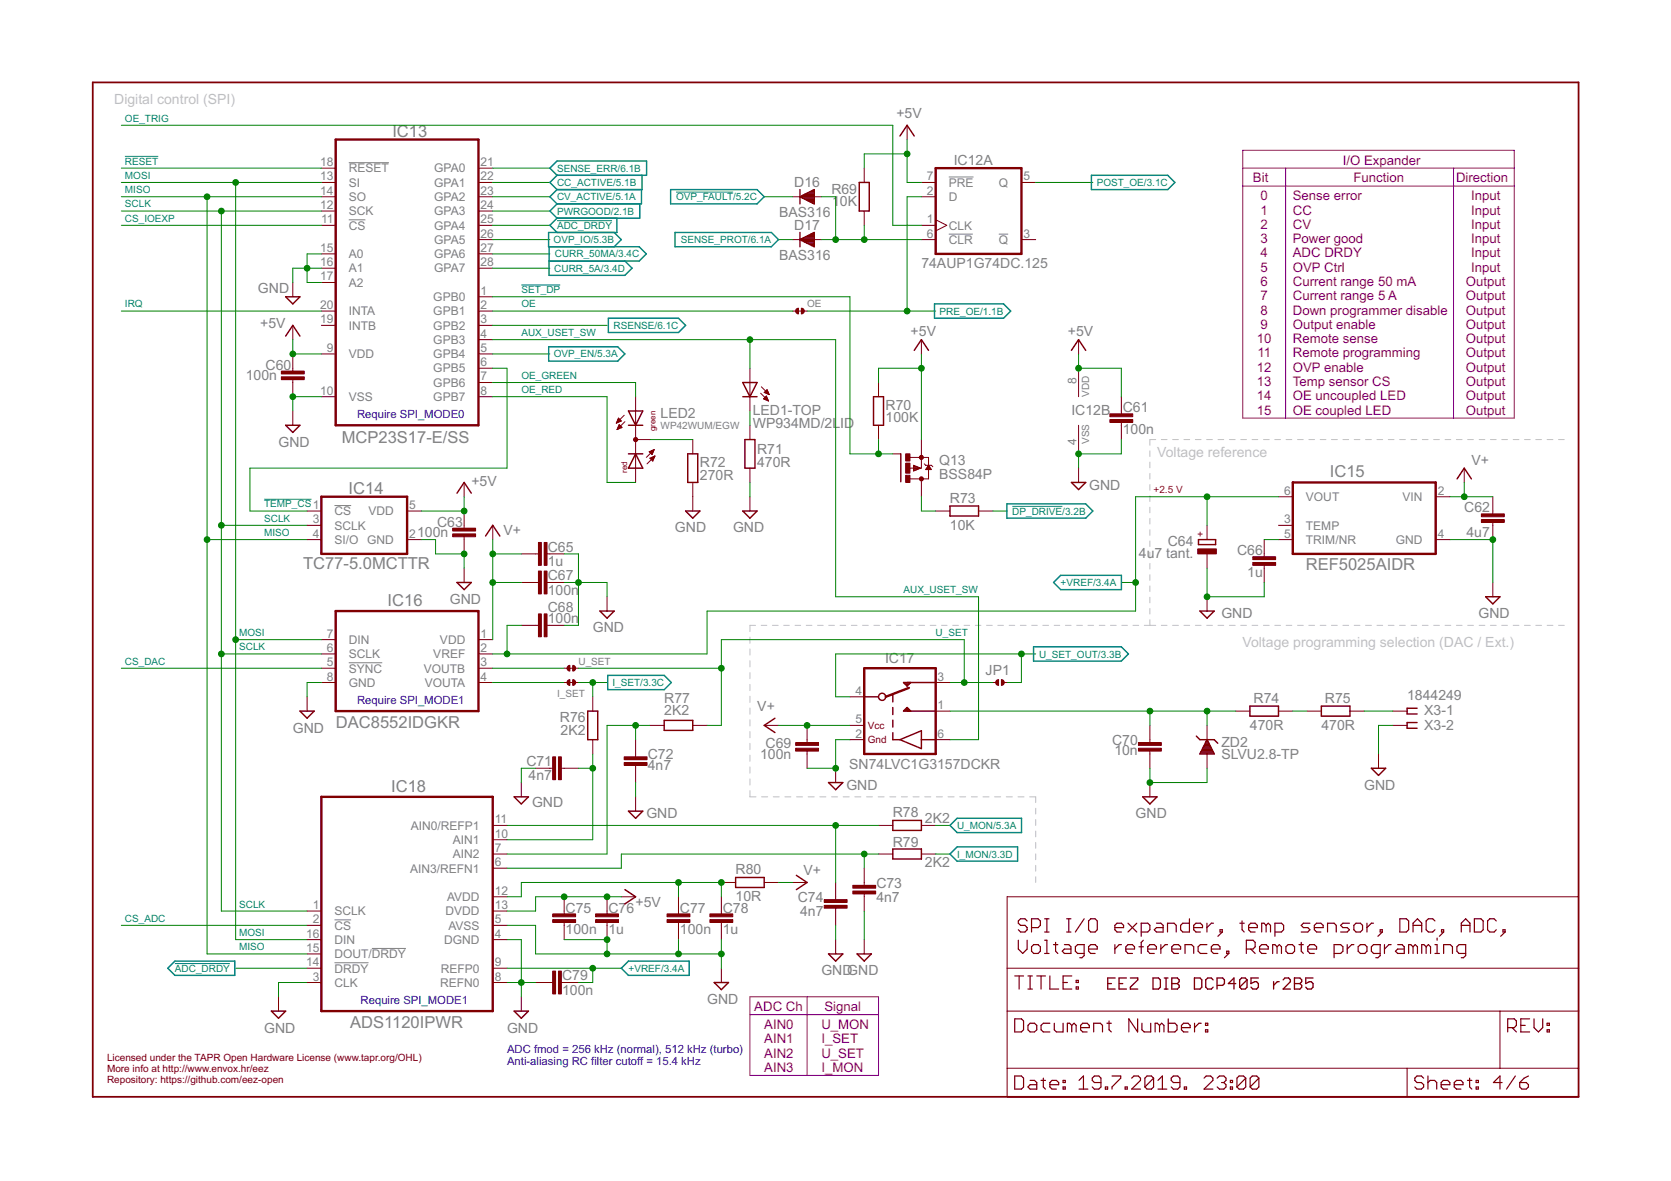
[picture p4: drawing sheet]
<svg xmlns="http://www.w3.org/2000/svg" width="297mm" height="210mm" viewBox="0 0 297 210" stroke-linecap="round" stroke-linejoin="round" font-family="sans-serif">
<defs><g id="words">
<g font-size="2.9" fill="#808080">
<text x="69.7" y="24.4">IC13</text>
<text x="60.8" y="78.7">MCP23S17-E/SS</text>
<text x="62" y="87.8">IC14</text>
<text x="236.4" y="84.8">IC15</text>
<text x="53.9" y="101.2">TC77-5.0MCTTR</text>
<text x="232.1" y="101.2">REF5025AIDR</text>
<text x="68.9" y="107.7">IC16</text>
<text x="59.7" y="129.3">DAC8552IDGKR</text>
<text x="69.5" y="140.8">IC18</text>
<text x="62.3" y="182.7">ADS1120IPWR</text>
</g>
<g font-size="2.5" fill="#c0c0c0">
<text x="20.3" y="18.5">Digital control (SPI)</text>
<text x="205.7" y="81.2">Voltage reference</text>
<text x="220.9" y="115">Voltage programming selection (DAC / Ext.)</text>
</g>
<g font-size="2.5" fill="#808080">
<text x="159.3" y="21">+5V</text>
<text x="169.5" y="29.3">IC12A</text>
<text x="141.2" y="33.2">D16</text>
<text x="147.8" y="34.4">R69</text>
<text x="138.5" y="38.5">BAS316</text>
<text x="141.2" y="40.8">D17</text>
<text x="147.9" y="36.6">1</text>
<text x="149.3" y="36.6">0K</text>
<text x="138.5" y="46.2">BAS316</text>
<text x="163.8" y="47.7">74AUP1G74DC.125</text>
<text x="45.9" y="52.1">GND</text>
<text x="46.3" y="58.3">+5V</text>
<text x="161.9" y="59.7">+5V</text>
<text x="189.8" y="59.7">+5V</text>
<text x="47.2" y="65.7">C60</text>
<text x="43.7" y="67.6">100n</text>
<text x="117.4" y="74.3">LED2</text>
<text x="133.8" y="76.1">WP934MD/2LID</text>
<text x="133.8" y="73.8">LED1-TOP</text>
<text x="157.4" y="75.1">100K</text>
<text x="157.4" y="72.8">R70</text>
<text x="190.4" y="73.7">IC12B</text>
<text x="199.6" y="77.1">100n</text>
<text x="199.6" y="73.3">C61</text>
<text x="49.5" y="79.4">GND</text>
<text x="124.4" y="83">R72</text>
<text x="134.6" y="83">470R</text>
<text x="134.6" y="80.8">R71</text>
<text x="167" y="82.6">Q13</text>
<text x="261.6" y="82.6">V+</text>
<text x="83.8" y="86.4">+5V</text>
<text x="124.4" y="85.2">270R</text>
<text x="167" y="85.1">BSS84P</text>
<text x="168.9" y="89.3">R73</text>
<text x="193.6" y="87">GND</text>
<text x="74.2" y="95.5">100n</text>
<text x="77.7" y="93.6">C63</text>
<text x="89.5" y="95.1">V+</text>
<text x="120" y="94.6">GND</text>
<text x="130.3" y="94.6">GND</text>
<text x="168.9" y="94.1">10K</text>
<text x="260.3" y="91">C62</text>
<text x="260.7" y="95.4">4u7</text>
<text x="97.4" y="100.6">1u</text>
<text x="97.4" y="98.1">C65</text>
<text x="202.4" y="99.2">4u7 tant.</text>
<text x="207.6" y="97.1">C64</text>
<text x="219.9" y="98.7">C66</text>
<text x="80" y="107.3">GND</text>
<text x="97.4" y="105.7">100n</text>
<text x="97.4" y="103.1">C67</text>
<text x="221.7" y="102.5">1u</text>
<text x="97.4" y="110.8">100n</text>
<text x="97.4" y="108.9">C68</text>
<text x="105.4" y="112.4">GND</text>
<text x="217.1" y="109.9">GND</text>
<text x="262.8" y="109.9">GND</text>
<text x="157.3" y="117.8">IC17</text>
<text x="118.1" y="124.9">R77</text>
<text x="175.2" y="120">JP1</text>
<text x="222.8" y="124.9">R74</text>
<text x="235.5" y="124.9">R75</text>
<text x="250.1" y="124.5">1844249</text>
<text x="52" y="130.2">GND</text>
<text x="99.5" y="128.4">R76</text>
<text x="99.7" y="130.6">2K2</text>
<text x="118.1" y="127.1">2K2</text>
<text x="134.6" y="126.4">V+</text>
<text x="222.2" y="129.7">470R</text>
<text x="234.9" y="129.7">470R</text>
<text x="253.2" y="127.1">X3-1</text>
<text x="253.2" y="129.7">X3-2</text>
<text x="93.6" y="136.2">C71</text>
<text x="115.2" y="136.8">4n7</text>
<text x="115.2" y="134.9">C72</text>
<text x="135.1" y="134.9">100n</text>
<text x="136.1" y="133">C69</text>
<text x="151" y="136.6">SN74LVC1G3157DCKR</text>
<text x="197.7" y="132.3">C70</text>
<text x="198.1" y="134.3">10n</text>
<text x="217.1" y="134.9">SLVU2.8-TP</text>
<text x="217.1" y="132.7">ZD2</text>
<text x="94" y="138.7">4n7</text>
<text x="94.6" y="143.4">GND</text>
<text x="150.5" y="140.3">GND</text>
<text x="242.5" y="140.3">GND</text>
<text x="114.9" y="145.4">GND</text>
<text x="158.7" y="145.2">R78</text>
<text x="164.4" y="146.2">2K2</text>
<text x="201.9" y="145.4">GND</text>
<text x="130.8" y="155.4">R80</text>
<text x="142.8" y="155.6">V+</text>
<text x="158.7" y="150.6">R79</text>
<text x="164.4" y="154.1">2K2</text>
<text x="113" y="161.2">+5V</text>
<text x="130.8" y="160.2">10R</text>
<text x="141.8" y="160.3">C74</text>
<text x="155.8" y="160.3">4n7</text>
<text x="155.8" y="157.7">C73</text>
<text x="100.5" y="166">100n</text>
<text x="100.5" y="162.2">C75</text>
<text x="108.2" y="166">1u</text>
<text x="108.2" y="162.2">C76</text>
<text x="120.9" y="166">100n</text>
<text x="120.9" y="162.2">C77</text>
<text x="128.5" y="166">1u</text>
<text x="128.5" y="162.2">C78</text>
<text x="142.2" y="162.8">4n7</text>
<text x="146" y="173.4">GNDGND</text>
<text x="99.9" y="176.8">100n</text>
<text x="99.9" y="174.2">C79</text>
<text x="125.7" y="178.4">GND</text>
<text x="47" y="183.5">GND</text>
<text x="90.1" y="183.5">GND</text>
</g>
<g font-size="2.3" fill="#800080">
<text x="238.7" y="29.3">I/O Expander</text>
<text x="222.7" y="32.4">Bit</text>
<text x="224.1" y="35.6">0</text>
<text x="229.8" y="35.6">Sense error</text>
<text x="240.6" y="32.4">Function</text>
<text x="258.8" y="32.4">Direction</text>
<text x="261.5" y="35.6">Input</text>
<text x="224.1" y="38.1">1</text>
<text x="224.1" y="40.7">2</text>
<text x="229.8" y="38.1">CC</text>
<text x="229.8" y="40.7">CV</text>
<text x="261.5" y="38.1">Input</text>
<text x="261.5" y="40.7">Input</text>
<text x="224.1" y="43.2">3</text>
<text x="224.1" y="45.8">4</text>
<text x="229.8" y="43.2">Power good</text>
<text x="229.8" y="45.8">ADC DRDY</text>
<text x="261.5" y="43.2">Input</text>
<text x="261.5" y="45.8">Input</text>
<text x="224.1" y="48.3">5</text>
<text x="224.1" y="50.8">6</text>
<text x="224.1" y="53.4">7</text>
<text x="229.8" y="53.4">Current range 5 A</text>
<text x="229.8" y="50.8">Current range 50 mA</text>
<text x="229.8" y="48.3">OVP Ctrl</text>
<text x="260.6" y="50.8">Output</text>
<text x="260.6" y="53.4">Output</text>
<text x="261.5" y="48.3">Input</text>
<text x="224.1" y="58.5">9</text>
<text x="224.1" y="55.9">8</text>
<text x="229.8" y="55.9">Down programmer disable</text>
<text x="229.8" y="58.5">Output enable</text>
<text x="260.6" y="55.9">Output</text>
<text x="260.6" y="58.5">Output</text>
<text x="223.4" y="61">10</text>
<text x="223.5" y="63.5">11</text>
<text x="229.8" y="61">Remote sense</text>
<text x="229.8" y="63.5">Remote programming</text>
<text x="260.6" y="61">Output</text>
<text x="260.6" y="63.5">Output</text>
<text x="223.4" y="66.1">12</text>
<text x="223.4" y="68.6">13</text>
<text x="223.4" y="71.2">14</text>
<text x="229.8" y="68.6">Temp sensor CS</text>
<text x="229.8" y="71.2">OE uncoupled LED</text>
<text x="229.8" y="66.1">OVP enable</text>
<text x="260.6" y="71.2">Output</text>
<text x="260.6" y="66.1">Output</text>
<text x="260.6" y="68.6">Output</text>
<text x="223.4" y="73.7">15</text>
<text x="229.8" y="73.7">OE coupled LED</text>
<text x="260.6" y="73.7">Output</text>
<text x="134.1" y="179.7">ADC Ch</text>
<text x="146.6" y="179.7">Signal</text>
<text x="135.8" y="182.9">AIN0</text>
<text x="135.8" y="185.4">AIN1</text>
<text x="146" y="182.9">U_MON</text>
<text x="146" y="185.4">I_SET</text>
<text x="135.8" y="188">AIN2</text>
<text x="135.8" y="190.5">AIN3</text>
<text x="146" y="188">U_SET</text>
<text x="146" y="190.5">I_MON</text>
</g>
<g font-size="2.1" fill="#808080">
<text x="56.9" y="29.5">18</text>
<text x="85.4" y="29.5">21</text>
<text x="56.9" y="32.1">13</text>
<text x="56.9" y="34.6">14</text>
<text x="62" y="30.6">RESET</text>
<text x="62" y="33.2">SI</text>
<text x="62" y="35.7">SO</text>
<text x="77.2" y="30.6">GPA0</text>
<text x="77.2" y="33.2">GPA1</text>
<text x="77.2" y="35.7">GPA2</text>
<text x="85.4" y="32.1">22</text>
<text x="85.4" y="34.6">23</text>
<text x="164.8" y="34.6">2</text>
<text x="164.8" y="32.1">7</text>
<text x="168.7" y="35.7">D</text>
<text x="168.7" y="33.2">PRE</text>
<text x="177.6" y="33.2">Q</text>
<text x="181.9" y="32.1">5</text>
<text x="56.9" y="37.1">12</text>
<text x="57.1" y="39.7">11</text>
<text x="62" y="38.3">SCK</text>
<text x="62" y="40.8">CS</text>
<text x="77.2" y="38.3">GPA3</text>
<text x="77.2" y="40.8">GPA4</text>
<text x="85.4" y="37.1">24</text>
<text x="85.4" y="39.7">25</text>
<text x="164.8" y="39.7">1</text>
<text x="168.7" y="40.8">CLK</text>
<text x="56.9" y="44.8">15</text>
<text x="56.9" y="47.3">16</text>
<text x="62" y="45.9">A0</text>
<text x="77.2" y="43.3">GPA5</text>
<text x="77.2" y="45.9">GPA6</text>
<text x="85.4" y="42.2">26</text>
<text x="85.4" y="44.8">27</text>
<text x="85.4" y="47.3">28</text>
<text x="164.8" y="42.2">6</text>
<text x="168.7" y="43.3">CLR</text>
<text x="177.6" y="43.3">Q</text>
<text x="181.9" y="42.2">3</text>
<text x="56.9" y="49.8">17</text>
<text x="62" y="48.4">A1</text>
<text x="62" y="51">A2</text>
<text x="77" y="53.5">GPB0</text>
<text x="77.2" y="48.4">GPA7</text>
<text x="85.4" y="52.4">1</text>
<text x="56.9" y="54.9">20</text>
<text x="56.9" y="57.5">19</text>
<text x="62" y="56">INTA</text>
<text x="62" y="58.6">INTB</text>
<text x="77" y="56">GPB1</text>
<text x="77" y="58.6">GPB2</text>
<text x="85.4" y="54.9">2</text>
<text x="85.4" y="57.5">3</text>
<text x="58.1" y="62.5">9</text>
<text x="62" y="63.7">VDD</text>
<text x="77" y="61.1">GPB3</text>
<text x="77" y="63.7">GPB4</text>
<text x="85.4" y="60">4</text>
<text x="85.4" y="62.5">5</text>
<text x="85.4" y="65.1">6</text>
<text x="56.9" y="70.2">10</text>
<text x="62" y="71.3">VSS</text>
<text x="77" y="66.2">GPB5</text>
<text x="77" y="68.7">GPB6</text>
<text x="77" y="71.3">GPB7</text>
<text x="85.4" y="67.6">7</text>
<text x="85.4" y="70.2">8</text>
<text x="191.4" y="68.2" transform="rotate(-90 191.4 68.2)">8</text>
<text x="191.4" y="79.1" transform="rotate(-90 191.4 79.1)">4</text>
<text x="228.3" y="87.9">6</text>
<text x="232.1" y="89.1">VOUT</text>
<text x="249.3" y="89.1">VIN</text>
<text x="255.6" y="87.9">2</text>
<text x="55.6" y="90.5">1</text>
<text x="55.6" y="95.6">4</text>
<text x="55.6" y="93">3</text>
<text x="59.5" y="91.6">CS</text>
<text x="59.5" y="94.1">SCLK</text>
<text x="65.5" y="91.6">VDD</text>
<text x="72.7" y="90.5">5</text>
<text x="72.7" y="95.6">2</text>
<text x="228.3" y="93">3</text>
<text x="228.3" y="95.6">5</text>
<text x="232.1" y="94.1">TEMP</text>
<text x="255.6" y="95.6">4</text>
<text x="59.5" y="96.7">SI/O</text>
<text x="65.3" y="96.7">GND</text>
<text x="232.1" y="96.7">TRIM/NR</text>
<text x="248.1" y="96.7">GND</text>
<text x="58.1" y="113.3">7</text>
<text x="85.4" y="113.3">1</text>
<text x="58.1" y="118.4">5</text>
<text x="58.1" y="115.9">6</text>
<text x="62" y="119.5">SYNC</text>
<text x="62" y="117">SCLK</text>
<text x="62" y="114.4">DIN</text>
<text x="75.4" y="119.5">VOUTB</text>
<text x="77" y="117">VREF</text>
<text x="78.2" y="114.4">VDD</text>
<text x="85.4" y="115.9">2</text>
<text x="85.4" y="118.4">3</text>
<text x="58.1" y="120.9">8</text>
<text x="62" y="122.1">GND</text>
<text x="75.5" y="122.1">VOUTA</text>
<text x="85.4" y="120.9">4</text>
<text x="152.1" y="123.5">4</text>
<text x="166.7" y="120.9">3</text>
<text x="152.1" y="128.6">5</text>
<text x="152.1" y="131.1">2</text>
<text x="166.7" y="131.1">6</text>
<text x="166.7" y="126">1</text>
<text x="73" y="147.5">AIN0/REFP1</text>
<text x="80.5" y="150">AIN1</text>
<text x="88" y="148.9">10</text>
<text x="88" y="146.3">11</text>
<text x="72.9" y="155.1">AIN3/REFN1</text>
<text x="80.5" y="152.5">AIN2</text>
<text x="88" y="151.4">7</text>
<text x="88" y="154">6</text>
<text x="55.6" y="161.6">1</text>
<text x="79.5" y="160.2">AVDD</text>
<text x="88" y="159">12</text>
<text x="88" y="161.6">13</text>
<text x="54.4" y="166.7">16</text>
<text x="55.6" y="164.1">2</text>
<text x="59.5" y="167.8">DIN</text>
<text x="59.5" y="162.7">SCLK</text>
<text x="59.5" y="165.2">CS</text>
<text x="79" y="167.8">DGND</text>
<text x="79.2" y="162.7">DVDD</text>
<text x="79.7" y="165.2">AVSS</text>
<text x="88" y="166.7">4</text>
<text x="88" y="164.1">5</text>
<text x="54.4" y="169.2">15</text>
<text x="54.4" y="171.7">14</text>
<text x="59.5" y="170.3">DOUT/DRDY</text>
<text x="59.5" y="172.9">DRDY</text>
<text x="78.4" y="172.9">REFP0</text>
<text x="88" y="171.7">9</text>
<text x="55.6" y="174.3">3</text>
<text x="59.5" y="175.4">CLK</text>
<text x="78.3" y="175.4">REFN0</text>
<text x="88" y="174.3">8</text>
</g>
<g font-size="2" fill="#00f">
<text x="63.5" y="74.3">Require SPI_MODE0</text>
<text x="63.5" y="125.1">Require SPI_MODE1</text>
<text x="64.1" y="178.4">Require SPI_MODE1</text>
<text x="90.1" y="187.1">ADC fmod = 256 kHz (normal), 512 kHz (turbo)</text>
<text x="90.1" y="189.2">Anti-aliasing RC filter cutoff = 15.4 kHz</text>
</g>
<g font-size="1.8" fill="#008080">
<text x="22.2" y="21.6">OE_TRIG</text>
<text x="22.2" y="29.3">RESET</text>
<text x="22.2" y="31.8">MOSI</text>
<text x="22.2" y="34.3">MISO</text>
<text x="99" y="35.6">CV_ACTIVE/5.1A</text>
<text x="99" y="33.1">CC_ACTIVE/5.1B</text>
<text x="99" y="30.5">SENSE_ERR/6.1B</text>
<text x="120.2" y="35.6">OVP_FAULT/5.2C</text>
<text x="195" y="33.1">POST_OE/3.1C</text>
<text x="22.2" y="36.9">SCLK</text>
<text x="22.2" y="39.4">CS_IOEXP</text>
<text x="99" y="38.1">PWRGOOD/2.1B</text>
<text x="99" y="40.7">ADC_DRDY</text>
<text x="98.4" y="43.2">OVP_IO/5.3B</text>
<text x="98.6" y="45.8">CURR_50MA/3.4C</text>
<text x="121" y="43.2">SENSE_PROT/6.1A</text>
<text x="92.7" y="52.1">SET_DP</text>
<text x="98.5" y="48.3">CURR_5A/3.4D</text>
<text x="22.2" y="54.6">IRQ</text>
<text x="92.7" y="59.7">AUX_USET_SW</text>
<text x="92.7" y="54.6">OE</text>
<text x="109.1" y="58.5">RSENSE/6.1C</text>
<text x="167" y="55.9">PRE_OE/1.1B</text>
<text x="98.5" y="63.5">OVP_EN/5.3A</text>
<text x="92.7" y="67.3">OE_GREEN</text>
<text x="92.7" y="69.9">OE_RED</text>
<text x="47" y="92.7">SCLK</text>
<text x="47" y="95.3">MISO</text>
<text x="47" y="90.2">TEMP_CS</text>
<text x="179.9" y="91.5">DP_DRIVE/3.2B</text>
<text x="160.6" y="105.4">AUX_USET_SW</text>
<text x="188.5" y="104.2">+VREF/3.4A</text>
<text x="42.5" y="113.1">MOSI</text>
<text x="166.3" y="113.1">U_SET</text>
<text x="22.2" y="118.1">CS_DAC</text>
<text x="42.5" y="115.6">SCLK</text>
<text x="184.7" y="116.9">U_SET_OUT/3.3B</text>
<text x="108.9" y="121.9">I_SET/3.3C</text>
<text x="170.1" y="147.3">U_MON/5.3A</text>
<text x="170.1" y="152.4">I_MON/3.3D</text>
<text x="42.5" y="161.3">SCLK</text>
<text x="22.2" y="163.8">CS_ADC</text>
<text x="42.5" y="166.4">MOSI</text>
<text x="31.1" y="172.7">ADC_DRDY</text>
<text x="42.5" y="168.9">MISO</text>
<text x="111.7" y="172.7">+VREF/3.4A</text>
</g>
<g font-size="1.8" fill="#808080">
<text x="143.5" y="54.6">OE</text>
<text x="193.6" y="70.5" transform="rotate(-90 193.6 70.5)">VDD</text>
<text x="117.4" y="76.2">WP42WUM/EGW</text>
<text x="193.6" y="78.9" transform="rotate(-90 193.6 78.9)">VSS</text>
<text x="102.8" y="118.1">U_SET</text>
<text x="99" y="123.8">I_SET</text>
</g>
<text font-size="1.8" fill="#f00" x="205.1" y="87.7">+2.5 V</text>
<g font-size="1.8" fill="#800000">
<text x="214" y="95.5" transform="rotate(-90 214 95.5)">+</text>
<text x="154.3" y="129.6">Vcc</text>
<text x="154.3" y="132.1">Gnd</text>
<text x="19" y="188.6">Licensed under the TAPR Open Hardware License (www.tapr.org/OHL)</text>
<text x="19" y="190.5">More info at http://www.envox.hr/eez</text>
<text x="19" y="192.4">Repository: https://github.com/eez-open</text>
</g>
<g font-size="1.4" fill="#800000">
<text x="116.5" y="76.7" transform="rotate(-90 116.5 76.7)">green</text>
<text x="111.5" y="84" transform="rotate(-90 111.5 84)">red</text>
</g>
</g></defs>
<g fill="none" stroke="#c0c0c0" stroke-width=".18">
<path d="M205.4 78.1h-1v1M206.4 78.1h1.1M208.4 78.1h1.1M210.5 78.1h1M212.5 78.1h1M214.5 78.1h1M216.5 78.1h1M218.5 78.1h1.1M220.6 78.1h1M222.6 78.1h1M224.6 78.1h1M226.6 78.1h1"/>
<path d="M228.6 78.1h1M230.7 78.1h1M232.7 78.1h1M234.7 78.1h1M236.7 78.1h1M238.7 78.1h1M240.7 78.1h1M242.7 78.1h1.1M244.8 78.1h1M246.8 78.1h1M248.8 78.1h1M250.8 78.1h1"/>
<path d="M252.8 78.1h1.1M254.8 78.1h1.1M256.9 78.1h1M258.9 78.1h1M260.9 78.1h1M262.9 78.1h1M264.9 78.1h1.1M267 78.1h1M269 78.1h1M271 78.1h1M273 78.1h1M275 78.1h1.1"/>
<path d="M277.1 78.1h1M204.4 80.1v1M204.4 82.1v1M204.4 84.1v1M204.4 86.1v1M204.4 88.1v1M204.4 90.1v1M204.4 92.1v1M204.4 94.1v1M204.4 96.1v1M204.4 98.1v1M133.3 113.2v1.1"/>
<path d="M133.3 115.3v1.1M133.3 117.4v1.1M133.3 119.5v1.1M134.3 111.1h-1v1.1M135.3 111.1h1M137.3 111.1h1M139.3 111.1h1M141.3 111.1h1M143.3 111.1h1M145.3 111.1h1M147.3 111.1h1M149.3 111.1h1"/>
<path d="M151.3 111.1h1M153.3 111.1h1M155.3 111.1h1M157.4 111.1h.9M159.3 111.1h1.1M161.4 111.1h.9M163.3 111.1h1.1M165.4 111.1h1M167.4 111.1h1M169.4 111.1h1M171.4 111.1h1M173.4 111.1h1"/>
<path d="M175.4 111.1h1M177.4 111.1h1M179.4 111.1h1M181.4 111.1h1M183.4 111.1h1M185.4 111.1h1M187.4 111.1h1M189.4 111.1h1M191.4 111.1h1M193.4 111.1h1M195.4 111.1h1M197.4 111.1h1"/>
<path d="M199.4 111.1h1M201.4 111.1h1M203.4 111.1h2M204.4 100.1v1M204.4 102.2v.9M204.4 104.1v1M204.4 106.2v.9M204.4 108.1v1M204.4 110.2v.9M206.4 111.1h1.1M208.4 111.1h1.1M210.5 111.1h1"/>
<path d="M212.5 111.1h1M214.5 111.1h1M216.5 111.1h1M218.5 111.1h1.1M220.6 111.1h1M222.6 111.1h1M224.6 111.1h1M226.6 111.1h1M228.6 111.1h1M230.7 111.1h1M232.7 111.1h1M234.7 111.1h1"/>
<path d="M236.7 111.1h1M238.7 111.1h1M240.7 111.1h1M242.7 111.1h1.1M244.8 111.1h1M246.8 111.1h1M248.8 111.1h1M250.8 111.1h1M252.8 111.1h1.1M254.8 111.1h1.1M256.9 111.1h1M258.9 111.1h1"/>
<path d="M260.9 111.1h1M262.9 111.1h1M264.9 111.1h1.1M267 111.1h1M269 111.1h1M271 111.1h1M273 111.1h1M275 111.1h1.1M277.1 111.1h1M133.3 121.6v1.1M133.3 123.7v1.1M133.3 125.8v1.1"/>
<path d="M133.3 127.9v1.1M133.3 130v1.1M133.3 132.1v1.1M133.3 134.2v1.1M133.3 136.3v1.1M133.3 138.4v1.1M133.3 140.5v1.1h1.1M135.4 141.6h1.1M137.5 141.6h1M139.5 141.6h1.1M141.6 141.6h1.1M143.7 141.6h1"/>
<path d="M145.7 141.6h1.1M147.8 141.6h1.1M149.9 141.6h1.1M152 141.6h1M154 141.6h1.1M156.1 141.6h1.1M158.2 141.6h1M160.2 141.6h1.1M162.3 141.6h1.1M164.4 141.6h1.1M166.5 141.6h1M168.5 141.6h1.1"/>
<path d="M170.6 141.6h1.1M172.7 141.6h1M174.7 141.6h1.1M176.8 141.6h1.1M178.9 141.6h1.1M181 141.6h1M183 141.6h1.1v1M184.1 143.7v1M184.1 145.7v1M184.1 147.7v1M184.1 149.7v1.1M184.1 151.8v1"/>
<path d="M184.1 153.8v1M184.1 155.8v1"/>
</g>
<path d="M62 28.9h7.1M62 39.1h3M168.7 31.5h4.4M168.7 41.6h4.2M177.5 41.6h1.7M59.5 89.9h2.9M62 117.8h5.9M59.5 163.5h2.9M59.5 171.1h6M66.1 168.6h6.1" fill="none" stroke="#808080" stroke-width=".18"/>
<g fill="none" stroke="#800000" stroke-width=".21">
<path d="M180.4 173.5h1.5M181 167.1v1.6l.8 .8 .8-.8v-1.6M181.2 173.5v2.3M182.6 163.7l-.4-.4h-.8l-.4 .4v.4l.4 .4h.8l.4 .4v.3l-.4 .5h-.8l-.4-.5M182.7 173.5h.8M182.7 175.8h.8M183.1 173.5v2.3M183.4 164.9h1.1l.4-.4v-.8l-.4-.4h-1.1v2.4M183.7 167.9h.8l.4 .4v.8l-.4 .4h-.8l-.3-.4v-.8zM184.3 173.5h1.5M185.1 173.5v2.3M185.7 163.3h.8"/>
<path d="M185.7 165.7h.8M185.7 167.1h.4v2.4M185.7 169.5h.8M186.1 163.3v2.4M186.6 173.5v2.3h1.6M187.3 167.9h.7M187.6 167.5v1.6l.4 .4M189 174.6h.7M189.2 167.9h.8l.4 .4v1.2h-1.2l-.4-.4 .4-.4h1.2M189.6 163.3h.8M189.6 165.7h.8M190 163.3v2.4"/>
<path d="M190.5 173.5h-1.5v2.3h1.5M191.3 175.4h.4v.4h-.4zM191.3 174.2h.4v.4h-.4zM192.7 163.3l-1.5 2.4M192.7 169.5h-1.1l-.4-.4v-.8l.4-.4h1.1v1.9l-.4 .4h-.4M193.5 168.7h1.6v-.4l-.4-.4h-.8l-.4 .4v.8l.4 .4h.8M193.9 163.3h.8l.4 .4v1.5l-.4 .5h-.8l-.4-.5v-1.5zM198.2 164.9h1.5v-.4l-.4-.4h-.7l-.4 .4v.7l.4 .5h.7M198.2 167.9v1.6M199.3 167.9h-.4l-.7 .8M200.1 168.7h1.6v-.4l-.4-.4h-.8l-.4 .4v.8l.4 .4h.8M200.5 164.1l1.6 1.6"/>
<path d="M202.1 164.1l-1.6 1.6M202.5 168.3h.7M202.9 165.7h1.1l.4-.5v-.7l-.4-.4h-1.1v2.3M203.2 167.1l-.3 .4v2M204 168.7h1.6v-.4l-.4-.4h-.8l-.4 .4v.8l.4 .4h.8M205.6 164.1h.8l.4 .4v1.2h-1.2l-.4-.5 .4-.3h1.2M206.4 167.9v1.6M207.5 165.7v-1.6h1.2l.4 .4v1.2M207.5 167.9h-.4l-.7 .8M208.3 168.7h1.6v-.4l-.4-.4h-.8l-.4 .4v.8l.4 .4h.8M210.7 169.5v-1.6h1.1l.4 .4v1.2M211.4 163.3v2.4h-1.2l-.3-.5v-.7l.3-.4h1.2"/>
<path d="M212.2 164.9h1.6v-.4l-.4-.4h-.8l-.4 .4v.7l.4 .5h.8M214.5 164.1v1.6M214.5 167.9h-1.1l-.4 .4v.8l.4 .4h1.1M215.3 168.7h1.6v-.4l-.4-.4h-.8l-.4 .4v.8l.4 .4h.8M215.7 164.1h-.4l-.8 .8M216.9 165.2h.4v.5h-.4zM217.3 165.7l-.8 .7M218.1 169.1h.3v.4h-.3zM218.4 169.5l-.7 .7M220.4 164.1h.8M220.8 163.7v1.5l.4 .5M221.6 168.7h1.1l.4-.4v-.8l-.4-.4h-1.1v2.4"/>
<path d="M222 164.9h1.5v-.4l-.4-.4h-.8l-.3 .4v.7l.3 .5h.8M222.3 168.7l.8 .8M223.9 168.7h1.5v-.4l-.3-.4h-.8l-.4 .4v.8l.4 .4h.8M225.1 164.5l-.4-.4h-.4v1.6M225.1 164.5v1.2M225.1 164.5l.3-.4 .4 .4v1.2M226.6 165.7h1.2l.4-.5v-.7l-.4-.4h-1.2v2.3M227 168.3l-.4-.4h-.4v1.6M227 168.3v1.2M227 168.3l.4-.4 .4 .4v1.2M229 167.9h.7l.4 .4v.8l-.4 .4h-.7l-.4-.4v-.8zM230.9 167.9h.8"/>
<path d="M231.3 167.5v1.6l.4 .4M232.5 168.7h1.5v-.4l-.4-.4h-.7l-.4 .4v.8l.4 .4h.7M232.9 164.1h-1.2l-.4 .4 .4 .4h.8l.4 .3-.4 .5h-1.2M233.6 164.9h1.6v-.4l-.4-.4h-.8l-.4 .4v.7l.4 .5h.8M236 165.7v-1.6h1.2l.3 .4v1.2M237.2 169.5h1.1l.4-.4v-.8l-.4-.4h-1.1v2.3M239.5 167.9v1.6M239.9 164.1h-1.2l-.4 .4 .4 .4h.8l.4 .3-.4 .5h-1.2M240.7 164.5l.3-.4h.8l.4 .4v.7l-.4 .5h-.8l-.3-.5zM240.7 167.9h-.4l-.8 .8M241.4 168.3l.4-.4h.8l.4 .4v.8l-.4 .4h-.8l-.4-.4zM243 164.1v1.6"/>
<path d="M244.2 164.1h-.4l-.8 .8M245.3 165.2h.4v.5h-.4zM245.3 169.5h-1.1l-.4-.4v-.8l.4-.4h1.1v1.9l-.4 .4h-.3M245.7 165.7l-.8 .7M246.1 167.9v1.6M247.3 167.9h-.4l-.8 .8M248.5 167.9h.7l.4 .4v1.2h-1.1l-.4-.4 .4-.4h1.1M248.8 163.3h1.2l.4 .4v1.5l-.4 .5h-1.2zM251.2 164.5h1.5M251.2 168.3l-.4-.4h-.4v1.6M251.2 165.7v-1.6l.8-.8 .7 .8v1.6M251.2 168.3v1.2"/>
<path d="M251.2 168.3l.4-.4 .4 .4v1.2M253.5 168.3l-.4-.4h-.4v1.6M253.5 168.3v1.2M253.5 168.3l.4-.4 .4 .4v1.2M255.1 163.7l-.4-.4h-.8l-.4 .4v1.5l.4 .5h.8l.4-.5M255.1 169.5h.8M255.1 167.9h.4v1.6M255.5 166.7v.4M256.2 165.2h.4v.5h-.4zM256.6 165.7l-.7 .7M256.6 169.5v-1.6h1.2l.4 .4v1.2M259.8 164.5h1.5"/>
<path d="M259.8 165.7v-1.6l.7-.8 .8 .8v1.6M260.5 169.5h-1.1l-.4-.4v-.8l.4-.4h1.1v1.9l-.4 .4h-.3M262.1 163.3h1.1l.5 .4v1.5l-.5 .5h-1.1zM266 163.7l-.4-.4h-.8l-.4 .4v1.5l.4 .5h.8l.4-.5M267.2 165.2h.3v.5h-.3zM267.5 165.7l-.7 .7M180.4 181.1h1.2l.3 .4v1.5l-.3 .4h-1.2zM180.4 191.2h1.2l.3 .4v1.6l-.3 .4h-1.2zM182.7 182.2l.4-.3h.8l.4 .3v.8l-.4 .4h-.8l-.4-.4zM183.1 192h.8l.4 .4v1.2h-1.2l-.4-.4 .4-.4h1.2M185.1 192h.7M185.5 191.6v1.6l.3 .4"/>
<path d="M186.6 192.8h1.6v-.4l-.4-.4h-.8l-.4 .4v.8l.4 .4h.8M186.6 181.9h-1.1l-.4 .3v.8l.4 .4h1.1M187.4 181.9v1.1l.4 .4h1.2v-1.5M189 193.2h.4v.4h-.4zM189 192h.4v.4h-.4zM190.5 182.2l-.4-.3h-.4v1.5M190.5 182.2l.4-.3 .4 .3v1.2M190.5 182.2v1.2M191.8 193.6h1.6M191.8 192l.8-.8v2.4M192.1 182.6h1.5v-.4l-.3-.3h-.8l-.4 .3v.8l.4 .4h.8M194.4 183.4v-1.5h1.2l.4 .3v1.2"/>
<path d="M195.7 192.4h-1.2l-.3-.4v-.4l.3-.4h.8l.4 .4v1.6l-.4 .4h-.8l-.3-.4M196.5 193.2h.4v.4h-.4zM196.8 181.9h.7M197.1 181.5v1.5l.4 .4M197.7 191.2h1.5v.4l-1.5 1.6v.4M200 193.2h.4v.4h-.4zM201.2 191.6l.4-.4h.7l.4 .4v.4l-1.5 1.6h1.5M202.2 181.1v2.3l-1.5-2.3v2.3M203 181.9v1.1l.4 .4h1.2v-1.5M205.1 191.6v1.6l-.4 .4h-.8l-.4-.4M205.1 191.6l-.4-.4h-.8l-.4 .4v1.6M205.1 191.6l-1.6 1.6"/>
<path d="M205.8 193.6h1.6M205.8 192l.8-.8v2.4M206.1 182.2l-.4-.3h-.4v1.5M206.1 182.2v1.2M206.1 182.2l.4-.3 .4 .3v1.2M207.7 181.1v2.3h1.2l.3-.4v-.8l-.3-.3h-1.2M209.7 192.4h-1.1l-.4-.4v-.4l.4-.4h.8l.3 .4v1.6l-.3 .4h-.8l-.4-.4M210 182.6h1.6v-.4l-.4-.3h-.8l-.4 .3v.8l.4 .4h.8M210.5 193.2h.4v.4h-.4zM212.3 181.9v1.5M213.5 181.9h-.4l-.8 .7M214 191.6l.4-.4h.8l.4 .4v.4l-1.6 1.6h1.6"/>
<path d="M214.3 183h.4v.4h-.4zM214.3 181.9h.4v.3h-.4zM216.4 191.6l.4-.4h.8l.3 .4v.4l-.3 .4M217.1 192.4h.5M217.6 192.4l.3 .4v.4l-.3 .4h-.8l-.4-.4M218.7 193.2h.4v.4h-.4zM218.7 192h.4v.4h-.4zM221.4 191.6v1.6l-.4 .4h-.7l-.4-.4M221.4 191.6l-.4-.4h-.7l-.4 .4v1.6M221.4 191.6l-1.5 1.6M223.8 191.6v1.6l-.4 .4h-.8l-.4-.4M223.8 191.6l-.4-.4h-.8l-.4 .4v1.6"/>
<path d="M223.8 191.6l-1.6 1.6M253.1 191.6l-.4-.4h-.8l-.4 .4v.4l.4 .4h.8l.4 .4v.4l-.4 .4h-.8l-.4-.4M253.8 192.4l.4-.4h.8l.4 .4v1.2M253.8 191.2v2.4M256.2 192.8h1.5v-.4l-.4-.4h-.7l-.4 .4v.8l.4 .4h.7M258.5 192.8h1.6v-.4l-.4-.4h-.8l-.4 .4v.8l.4 .4h.8M260.9 192h.7M261.2 191.6v1.6l.4 .4M262.4 193.2h.4v.4h-.4zM262.4 192h.4v.4h-.4zM267 192.4h-1.5l1.1-1.2v2.4M268 182.6h1.2l.4-.4v-.7l-.4-.4h-1.2v2.3"/>
<path d="M268.8 182.6l.8 .8M269.4 191.2l-1.6 2.4M270.2 192.4h1.1l.4 .4v.4l-.4 .4h-.8l-.3-.4zM270.3 182.2h.8M271.7 191.2l-.8 .4-.7 .8M271.9 181.1h-1.6v2.3h1.6M272.7 181.1v1.5l.8 .8 .7-.8v-1.5M275 183h.4v.4h-.4zM275 181.9h.4v.3h-.4z"/>
</g>
<g fill="none" stroke="#800000" stroke-width=".18">
<path d="M57.1 29.9h2.6M57.1 32.4h2.6M57.1 37.5h2.6M57.1 35h2.6M85 29.9h2.6M85 32.4h2.6M85 37.5h2.6M85 35h2.6M140.9 35h5.1M153.6 29.9v2.5M153.6 37.5v2.5M161.2 22.3v2.5"/>
<path d="M163.8 32.4h2.5M163.8 35h2.5M166.3 39.1l2 .9-2 1M181.6 32.4h2.5M52 50.2v2.5M52 57.8v2.6M57.1 40h2.6M57.1 45.1h2.6M57.1 47.7h2.6M57.1 55.3h2.6M57.1 57.8h2.6M57.1 50.2h2.6"/>
<path d="M85 40h2.6M85 45.1h2.6M85 47.7h2.6M85 55.3h2.6M85 42.6h2.6M85 52.7h2.6M85 57.8h2.6M140.9 55.3h2.6M140.9 42.6h5.1M163.8 40h2.5M163.8 42.6h2.5M181.6 42.6h2.5"/>
<path d="M52 62.9v3.1M52 67.5v3M52 73v2.6M57.1 62.9h2.6M57.1 70.5h2.6M85 62.9h2.6M85 70.5h2.6M85 60.4h2.6M85 65.4h2.6M85 68h2.6M109.6 75.2h.1M109.6 75.1h.3"/>
<path d="M109.7 74.9h.5M109.7 76.3h.2M109.7 74.8h.7M109.8 76.1h.4M109.8 74.7h.5M109.8 76h.7M109.8 74.6h.4M109.9 75.9h.6M109.9 74.4h.2M109.9 75.8h.5M109.9 74.3h.1M110 75.6h.3"/>
<path d="M110 75.5h.2M110.1 75.5l.5 .5-.9 .3zM110.4 74.8l-.8 .4M110.4 74.8l-.5-.5-.3 .9M111 73.8l-1.4 1.4M111.1 75l-1.4 1.3M113 70.5v15.2M113 78.1h2.5M116.3 79.9l-1.4 1.4M123.1 78.1v2.6M133.3 65.4v7.6M133.3 75.6v2.5"/>
<path d="M135.2 69.9l1.4 1.4M135.3 68.7l1.4 1.4M135.8 70.8h.6M135.8 69.7h.8M135.8 71h.7M135.9 70.7h.5M136 69.6h.5M136 70.6h.3M136.1 69.5h.4M136.1 69.9h.5M136.1 71.1h.4M136.1 70.5h.2"/>
<path d="M136.2 69.4h.2M136.2 70.4l.4 .9-.9-.4zM136.3 69.3h.1M136.4 69.3l.3 .8M136.4 69.3l-.6 .5 .9 .3M136.4 70h.3M136.4 71.2h.2M136.7 70.1h.1M156.2 68v2.5M156.2 75.6v2.5M163.8 60.4v2.5M163.8 78.1v5.1h-2.2"/>
<path d="M191.7 60.4v2.5M191.7 65.4v5.1M191.7 75.6v5.1M199.3 70.5v3.1M199.3 75.1v3M54.6 93.4h2.5M54.6 95.9h2.5M54.6 90.8h2.5M72.4 95.9h2.5M72.4 90.8h2.5M82.5 85.7v2.6M82.5 90.8v3.1"/>
<path d="M82.5 95.4v3M87.6 93.4v2.5M92.7 98.4h3M97.2 98.4h3.1M115.4 80.3l.9-.4-.4 .9zM115.5 80.4h.6M115.5 80.2h.7M115.5 81.4h.7M115.6 80.5h.5M115.7 81.6h.5M115.7 80.6h.3M115.8 81.7h.3"/>
<path d="M115.8 81.3h.5M115.8 80.1h.4M115.8 80.7h.2M115.9 81.8h.2M116 81.9h.1M116.1 81.2h.3M116.1 80h.1M116.4 81.1h.1M116.4 81l-1.4 1.4M116.4 81l-.4 .9M116.4 81l-.9 .4 .5 .5M123.1 85.7v5.1"/>
<path d="M133.3 83.2v2.5M133.3 88.3v2.5M158.7 80.7h1.4M161.8 81.3h3.3v3.8h-3.3M162.4 82.7l1.3 .5-1.3 .5zM162.4 83.6h.2M162.4 83.5h.5M162.4 83.4h.8M162.4 83.2h1.2M162.4 83.1h1.1M162.4 83h.8M162.4 82.9h.5"/>
<path d="M162.4 82.8h.2M163.8 85.1v3.2M164.3 82.4l.2 .3h1.1l.2 .3M164.6 83.4h.9M164.7 83.2h.7M164.8 83.1h.5M164.8 83h.5M164.9 82.9h.3M165 82.8h.1M165.1 82.7l.5 .8h-1.1zM166.3 90.8h2.6M173.9 90.8h2.6"/>
<path d="M191.7 83.2v2.5M214.6 93.4v2.5M214.6 98.4v2.6M224.7 95.9v3.1M227.3 93.4h2.5M227.3 95.9h2.5M227.3 88.3h2.5M255.2 95.9h2.5M255.2 88.3h2.5M260.3 83.2v2.5M265.4 88.3v3M265.4 92.9v3"/>
<path d="M57.1 113.7h2.6M57.1 116.2h2.6M57.1 118.8h2.6M82.5 101v2.5M85 113.7h2.6M85 116.2h2.6M85 118.8h2.6M92.7 103.5h3M92.7 111.1h3M97.2 103.5h3.1M97.2 111.1h3.1M100.3 118.8h2.5"/>
<path d="M107.9 106.1v2.5M214.6 106.1v2.5M224.7 100.5v3M265.4 103.5v2.6M54.6 123.8v2.6M57.1 121.3h2.6M85 121.3h2.6M92.7 139.1v2.5M95.2 136.5h3.1M99.8 136.5h3M100.3 121.3h2.5M105.4 123.8v2.6"/>
<path d="M105.4 131.5v2.5M113 131.5v3M113 136v3.1M115.5 128.9h2.6M123.1 128.9h2.6M135.8 128.9h2.6M143.5 128.9v3.1M143.5 133.5v3M148.5 136.5v2.6M151.1 128.9h2.5M151.1 131.5h2.5M151.1 123.8h2.5"/>
<path d="M166.3 121.3h2.6M166.3 126.4h2.6M166.3 131.5h2.6M176.5 121.3h.7M178.3 121.3h.7M204.4 128.9v3.1M204.4 133.5v3M204.4 139.1v2.5M214.6 128.9v2.6M214.6 134v2.5M219.6 126.4h2.6M227.3 126.4h2.5"/>
<path d="M232.3 126.4h2.6M240 126.4h2.5M245 134v2.5M247.6 128.9h2.5M247.6 126.4h2.5M87.6 149.2h2.5M87.6 151.8h2.5M87.6 154.3h2.5M87.6 159.4h2.5M87.6 146.7h2.5M100.3 159.4v3M107.9 159.4v3"/>
<path d="M110.4 159.4h2.6M113 141.6v2.6M120.6 159.4v3M128.2 156.8h2.6M128.2 159.4v3M135.8 156.8h2.6M140.9 156.8h2.6M148.5 156.8v3.1M153.6 154.3v3.1M153.6 158.9v3M156.2 151.8h2.5M156.2 146.7h2.5"/>
<path d="M163.8 151.8h2.5M163.8 146.7h2.5M179 159.4h101.6v35.5h-101.6zM49.5 177.2v2.5M54.6 167h2.5M54.6 174.6h2.5M54.6 161.9h2.5M54.6 164.5h2.5M54.6 169.5h2.5M54.6 172.1h2.5M87.6 167h2.5M87.6 174.6h2.5"/>
<path d="M87.6 161.9h2.5M87.6 164.5h2.5M87.6 172.1h2.5M92.7 177.2v2.5M95.2 174.6h3.1M99.8 174.6h3M100.3 164v3M107.9 164v3M120.6 164v3M128.2 164v3M128.2 172.1v2.5M148.5 161.4v3.1"/>
<path d="M148.5 167v2.5M153.6 167v2.5M179 172.1h101.6M179 179.7h101.6M266.6 179.7v10.2M179 189.9h101.6M250.1 189.9v5"/>
</g>
<g fill="none" stroke="#800000" stroke-width=".42">
<path d="M59.7 24.8h25.3v50.8h-25.3zM166.3 29.9h15.3v15.2h-15.3zM57.1 88.3h15.3v10.1h-15.3zM229.8 85.7h25.4v12.7h-25.4zM59.7 108.6h25.3v17.8h-25.3zM153.6 118.8h12.7v15.2h-12.7zM161.6 122.3l-4.2 1.5M57.1 141.6h30.5v38.1h-30.5z"/>
<circle cx="113" cy="78.1" r=".25"/>
</g>
<g fill="#800000" stroke="#800000" stroke-width=".18">
<path d="M95.7 101.5h.5v4.1h-.5z"/>
<path d="M96.7 101.5h.5v4.1h-.5z"/>
<path d="M95.7 109.1h.5v4.1h-.5z"/>
<path d="M96.7 109.1h.5v4.1h-.5z"/>
<path d="M50 67h4.1v.5h-4.1z"/>
<path d="M50 66h4.1v.5h-4.1z"/>
<path d="M118.6 162.4h4v.5h-4z"/>
<path d="M118.6 163.4h4v.6h-4z"/>
<path d="M98.3 162.4h4v.5h-4z"/>
<path d="M98.3 163.4h4v.6h-4z"/>
<path d="M126.2 162.4h4.1v.5h-4.1z"/>
<path d="M126.2 163.4h4.1v.6h-4.1z"/>
<path d="M105.9 162.4h4v.5h-4z"/>
<path d="M105.9 163.4h4v.6h-4z"/>
<path d="M263.3 92.4h4.1v.5h-4.1z"/>
<path d="M263.3 91.3h4.1v.5h-4.1z"/>
<path d="M222.7 100h4.1v.5h-4.1z"/>
<path d="M222.7 99h4.1v.5h-4.1z"/>
<path d="M161 84.5h.8v1.2h-.8z"/>
<path d="M161 80.7h.8v1.2h-.8z"/>
<path d="M161 82.3h.8v1.8h-.8z"/>
<path d="M212.9 97.6h3.3v.8h-3.3z"/>
<path d="M99.3 172.6h.5v4.1h-.5z"/>
<path d="M98.3 172.6h.5v4.1h-.5z"/>
<path d="M99.3 134.5h.5v4.1h-.5z"/>
<path d="M98.3 134.5h.5v4.1h-.5z"/>
<path d="M146.5 159.9h4.1v.5h-4.1z"/>
<path d="M146.5 160.9h4.1v.5h-4.1z"/>
<path d="M111 134.5h4v.5h-4z"/>
<path d="M111 135.5h4v.5h-4z"/>
<path d="M151.6 158.4h4.1v.5h-4.1z"/>
<path d="M151.6 157.4h4.1v.5h-4.1z"/>
<path d="M202.4 132h4v.5h-4z"/>
<path d="M202.4 133h4v.5h-4z"/>
<path d="M197.3 73.6h4.1v.5h-4.1z"/>
<path d="M197.3 74.6h4.1v.5h-4.1z"/>
<path d="M96.7 96.4h.5v4.1h-.5z"/>
<path d="M95.7 96.4h.5v4.1h-.5z"/>
<path d="M141.4 133h4.1v.5h-4.1z"/>
<path d="M141.4 132h4.1v.5h-4.1z"/>
<path d="M80.5 94.9h4v.5h-4z"/>
<path d="M80.5 93.9h4v.5h-4z"/>
</g>
<path d="M16.5 14.6h264.1v180.3h-264.1z" fill="none" stroke="#800000" stroke-width=".32"/>
<g fill="none" stroke="#800000" stroke-width=".23">
<path d="M196.9 174.8h.7M198.2 173.8h-1.3v2h1.3M198.9 174.8h.7M200.2 173.8h-1.3v2h1.3M200.9 173.8h1.3v.4l-1.3 1.3v.3h1.3M205 173.8h.9l.4 .4v1.3l-.4 .3h-.9zM207 173.8h.6M207 175.8h.6M207.3 173.8v2M208.3 173.8h1l.3 .4v.3l-.3 .3 .3 .3v.4l-.3 .3h-1zM208.3 174.8h1M212.3 173.8h1l.3 .4v1.3l-.3 .3h-1z"/>
<path d="M215.6 174.2l-.3-.4h-.6l-.4 .4v1.3l.4 .3h.6l.3-.3M216.3 175.1h1l.4-.3v-.6l-.4-.4h-1v2M219.7 174.8h-1.3l1-1v2M221.7 174.2l-.3-.4h-.7l-.3 .4v1.3M221.7 174.2v1.3l-.3 .3h-.7l-.3-.3M221.7 174.2l-1.3 1.3M223.7 173.8h-1.3v1l.6-.3h.4l.3 .3v.7l-.3 .3h-.7l-.3-.3M226.4 174.5v1.3M227.4 174.5h-.3l-.7 .6M228.1 174.2l.3-.4h.7l.3 .4v.3l-1.3 1.3h1.3M230.1 173.8h1l.3 .4v.3l-.3 .3 .3 .3v.4l-.3 .3h-1zM230.1 174.8h1"/>
<path d="M233.4 173.8h-1.3v1l.6-.3h.4l.3 .3v.7l-.3 .3h-.7l-.3-.3"/>
</g>
<g fill="none" stroke="#800000" stroke-width=".25">
<path d="M142.2 33.7v2.5M142.2 35l2.5-1.3v2.5zM142.2 35h2.5M142.6 35.2h2.1M142.6 34.8h2.1M143.1 35.4h1.6M143.1 34.5h1.6M143.5 35.6h1.2M143.5 34.3h1.2M144 35.9h.7M144 34.1h.7M144.4 36.1h.3"/>
<path d="M144.4 33.9h.3M152.7 32.4h1.8v5.1h-1.8zM160 24.2l1.2-1.9 1.3 1.9M50.8 59.7l1.2-1.9 1.3 1.9M50.8 52.7h2.5l-1.3 1.3zM142.2 41.3v2.6M142.2 42.6l2.5-1.3v2.6zM142.3 42.5h2.4M142.5 42.8h2.2M142.8 42.3h1.9M143 43h1.7M143.2 42.1h1.5"/>
<path d="M143.4 43.2h1.3M143.7 41.9h1M143.8 43.4h.9M144.1 41.6h.6M144.3 43.6h.4M144.5 41.4h.2M50.8 75.6h2.5l-1.3 1.3zM111.7 75.6h2.6M111.7 73h2.6l-1.3 2.6zM132 70.5h2.6M132 68h2.6l-1.3 2.5zM132.4 78.1h1.8v5.1h-1.8z"/>
<path d="M155.3 70.5h1.8v5.1h-1.8zM162.5 62.3l1.3-1.9 1.3 1.9M190.5 62.3l1.2-1.9 1.3 1.9M81.2 87.7l1.3-2 1.3 2M86.3 95.3l1.3-1.9 1.3 1.9M111.7 80.7h2.6M113 80.7l1.3 2.5h-2.6zM121.9 90.8h2.5l-1.3 1.3zM122.3 80.7h1.7v5h-1.7zM132 90.8h2.6l-1.3 1.3zM160.1 80.7v4.9M168.9 89.9h5v1.8h-5z"/>
<path d="M190.5 85.7h2.5l-1.3 1.3zM213 95.9h3.1v.9h-3.1zM259 85.1l1.3-1.9 1.3 1.9M81.2 103.5h2.6l-1.3 1.3zM106.6 108.6h2.6l-1.3 1.3zM213.3 108.6h2.5l-1.2 1.3zM264.1 106.1h2.5l-1.2 1.2zM53.3 126.4h2.6l-1.3 1.3zM104.5 126.4h1.8v5.1h-1.8zM118.1 128h5v1.8h-5zM137.8 127.7l-2 1.2 2 1.3M147.3 139.1h2.5l-1.3 1.3z"/>
<path d="M153.6 123.8h2.6M158.7 130.2v1.3h1.3M158.7 123.5v1.3M158.7 125.8v1.2M158.7 128v1.2M160 131.5l3.8-1.6v3.2zM160.7 126.3h1.1M160.7 121.4h1.1M160.9 126.1h.7M160.9 121.6h.7M161.1 125.8h.2M161.1 121.8h.2"/>
<path d="M161.9 126.4l-.7-.6-.6 .6h5.7M161.9 121.3l-.7 .6-.6-.6h5.7M163.8 131.5h2.5M212.7 130.8l.6 .7h2.5l.7 .6M213.4 133.8h2.4M213.5 133.6h2.1M213.6 133.4h1.9M213.7 133.2h1.7M213.8 132.9h1.5M213.9 132.7h1.3M214.1 132.5h1M214.2 132.3h.8"/>
<path d="M214.3 132.1h.6M214.4 131.8h.4M214.5 131.6h.2M214.6 131.5l1.2 2.5h-2.5zM222.2 125.5h5.1v1.8h-5.1zM234.9 125.5h5.1v1.8h-5.1zM243.8 136.5h2.5l-1.3 1.3zM251.9 125.9h-1.8v1h1.8M251.9 128.4h-1.8v1h1.8M91.4 141.6h2.5l-1.2 1.3zM111.1 158.1l1.9 1.3-1.9 1.3M111.7 144.2h2.6l-1.3 1.2z"/>
<path d="M130.8 156h5v1.7h-5zM141.6 155.6l1.9 1.2-1.9 1.3M158.7 145.8h5.1v1.8h-5.1zM158.7 150.9h5.1v1.8h-5.1zM203.1 141.6h2.6l-1.3 1.3zM48.2 179.7h2.6l-1.3 1.3zM91.4 179.7h2.5l-1.2 1.3zM127 174.6h2.5l-1.3 1.3zM147.3 169.5h2.5l-1.3 1.3zM152.4 169.5h2.5l-1.3 1.3z"/>
<circle cx="156.8" cy="123.8" r=".64"/>
</g>
<g fill="#800000" stroke="#800000" stroke-width=".18">
<path d="M178 120.8l.4 .1 .1 .4h-.5z" fill-rule="evenodd"/>
<path d="M178 121.3h.5l-.3 .5h-.2z" fill-rule="evenodd"/>
<path d="M177 121.3h.5v.5l-.4-.1z" fill-rule="evenodd"/>
<path d="M177.1 120.9l.4-.1v.5h-.5z" fill-rule="evenodd"/>
<path d="M101.8 120.8l.4 .1 .1 .4h-.5z" fill-rule="evenodd"/>
<path d="M101.8 121.3h.5v.2l-.5 .3z" fill-rule="evenodd"/>
<path d="M100.9 121l.4-.2v1h-.3l-.2-.3z" fill-rule="evenodd"/>
<path d="M101.8 118.3l.4 .1 .1 .4h-.5z" fill-rule="evenodd"/>
<path d="M101.8 118.8h.5v.2l-.5 .3z" fill-rule="evenodd"/>
<path d="M100.9 118.4l.4-.1v1l-.3-.1-.2-.3z" fill-rule="evenodd"/>
<path d="M142.5 54.8l.3 .1 .2 .4h-.5z" fill-rule="evenodd"/>
<path d="M142.5 55.3h.5l-.1 .2-.4 .3z" fill-rule="evenodd"/>
<path d="M141.5 54.9l.4-.1v1l-.2-.1-.2-.2z" fill-rule="evenodd"/>
<circle cx="163.8" cy="81.3" r=".36"/>
<circle cx="163.8" cy="85.1" r=".36"/>
</g>
<g fill="none" stroke="#008000" stroke-width=".18">
<path d="M21.6 32.4h35.5M21.6 37.5h35.5M21.6 35h35.5M21.6 29.9h35.5M21.6 22.3h137.1v17.7h5.1M36.8 35v134.5h17.8M39.3 37.5v124.4h15.3M41.9 32.4v134.6h12.7M87.6 32.4h10.1M87.6 37.5h10.1M87.6 35h10.1M87.6 29.9h10.1"/>
<path d="M135.8 35h5.1M146 35h2.5v7.6M161.2 24.8v7.6h2.6M161.2 27.3h-7.6v2.6M163.8 35h-2.6v20.3M184.1 32.4h10.2M21.6 40h35.5M21.6 55.3h35.5M57.1 47.7h-5.1v2.5M57.1 45.1h-2.5v5.1h2.5M87.6 40h10.1M87.6 55.3h53.3"/>
<path d="M87.6 52.7h63.5v28h7.6M87.6 57.8h20.3M87.6 47.7h10.1M87.6 45.1h10.1M87.6 42.6h10.1M138.4 42.6h2.5M143.5 55.3h22.8M146 42.6h17.8M153.6 40v2.6M52 60.4v2.5h5.1M57.1 70.5h-5.1v2.5M87.6 62.9h10.1"/>
<path d="M87.6 65.4h2.5v17.8h-45.7v7.6h10.2M87.6 60.4h60.9v45.7h25.4v25.4h-5M87.6 70.5h20.3v15.2h5.1M87.6 68h25.4v2.5M115.5 78.1h7.6M133.3 60.4v5M133.3 73v2.6M156.2 78.1v2.6M163.8 62.9v15.2M163.8 65.4h-7.6v2.6M191.7 62.9v2.5h7.6v5.1M199.3 78.1v2.6h-7.6v2.5"/>
<path d="M36.8 95.9h17.8M39.3 93.4h15.3M74.9 95.9h2.5v2.5h5.1v2.6M82.5 88.3v2.5h-7.6M87.6 95.9v17.8M87.6 98.4h5.1M100.3 98.4h2.5v12.7h-2.5M133.3 85.7v2.6M163.8 88.3v2.5h2.5M176.5 90.8h2.5M214.6 88.3v5.1M224.7 95.9h2.6"/>
<path d="M227.3 88.3h-25.4v20.3h-76.2v7.6h-38.1M257.7 95.9h7.7v7.6M257.7 88.3h7.7M260.3 85.7v2.6M21.6 118.8h35.5M39.3 116.2h17.8M41.9 113.7h15.2M87.6 118.8h12.7M87.6 103.5h5.1M92.7 111.1h-2.6v5.1M100.3 103.5h7.6v2.6M102.8 118.8h25.4"/>
<path d="M181.6 116.2v5.1h-2.6M184.1 116.2h-35.6v7.6h2.6M199.3 103.5h2.6M214.6 101v5.1h10.1v-2.6M57.1 121.3h-2.5v2.5M87.6 121.3h12.7M95.2 136.5h-2.5v2.6M102.8 121.3h5.1M102.8 136.5h2.6M105.4 121.3v2.5M105.4 134v15.2h-15.3M113 128.9v2.6"/>
<path d="M113 139.1v2.5M115.5 128.9h-7.6v22.9h-17.8M138.4 128.9h12.7M151.1 131.5h-2.6v5h-5M168.9 121.3h7.6M168.9 126.4h50.7M171.4 121.3v-7.6h-43.2v15.2h-2.5M204.4 136.5v2.6h10.2v-2.6M204.4 126.4v2.5M214.6 126.4v2.5M229.8 126.4h2.5M242.5 126.4h5.1"/>
<path d="M247.6 128.9h-2.6v5.1M90.1 159.4h2.6v-2.6h35.5v2.6M90.1 146.7h66.1M110.4 159.4h-15.2v2.5h-5.1M120.6 156.8v2.6M138.4 156.8h2.5M148.5 146.7v10.1M153.6 151.8v2.5M156.2 151.8h-45.8v2.5h-20.3M166.3 146.7h2.6M166.3 151.8h2.6M21.6 164.5h33"/>
<path d="M41.9 172.1h12.7M54.6 174.6h-5.1v2.6M90.1 164.5h5.1v5h33M90.1 167h2.6v10.2M90.1 172.1h20.3M90.1 174.6h5.1M100.3 167h7.6v2.5M105.4 172.1v2.5h-2.6M120.6 167v2.5M128.2 167v5.1M148.5 164.5v2.5M153.6 161.9v5.1"/>
</g>
<g fill="#008000" stroke="#008000" stroke-width=".18">
<circle cx="52" cy="62.9" r=".51"/>
<circle cx="100.3" cy="159.4" r=".51"/>
<circle cx="107.9" cy="159.4" r=".51"/>
<circle cx="163.8" cy="65.4" r=".51"/>
<circle cx="191.7" cy="65.4" r=".51"/>
<circle cx="161.2" cy="27.3" r=".51"/>
<circle cx="82.5" cy="90.8" r=".51"/>
<circle cx="39.3" cy="37.5" r=".51"/>
<circle cx="39.3" cy="116.2" r=".51"/>
<circle cx="39.3" cy="93.4" r=".51"/>
<circle cx="41.9" cy="32.4" r=".51"/>
<circle cx="41.9" cy="113.7" r=".51"/>
<circle cx="36.8" cy="35" r=".51"/>
<circle cx="36.8" cy="95.9" r=".51"/>
<circle cx="161.2" cy="55.3" r=".51"/>
<circle cx="128.2" cy="156.8" r=".51"/>
<circle cx="120.6" cy="156.8" r=".51"/>
<circle cx="105.4" cy="172.1" r=".51"/>
<circle cx="214.6" cy="88.3" r=".51"/>
<circle cx="90.1" cy="116.2" r=".51"/>
<circle cx="201.9" cy="103.5" r=".51"/>
<circle cx="105.4" cy="121.3" r=".51"/>
<circle cx="156.2" cy="80.7" r=".51"/>
<circle cx="133.3" cy="60.4" r=".51"/>
<circle cx="260.3" cy="88.3" r=".51"/>
<circle cx="143.5" cy="128.9" r=".51"/>
<circle cx="87.6" cy="103.5" r=".51"/>
<circle cx="87.6" cy="98.4" r=".51"/>
<circle cx="105.4" cy="136.5" r=".51"/>
<circle cx="148.5" cy="146.7" r=".51"/>
<circle cx="204.4" cy="126.4" r=".51"/>
<circle cx="214.6" cy="126.4" r=".51"/>
<circle cx="113" cy="128.9" r=".51"/>
<circle cx="153.6" cy="151.8" r=".51"/>
<circle cx="181.6" cy="116.2" r=".51"/>
<circle cx="171.4" cy="121.3" r=".51"/>
<circle cx="128.2" cy="118.8" r=".51"/>
<circle cx="54.6" cy="47.7" r=".51"/>
<circle cx="52" cy="70.5" r=".51"/>
<circle cx="92.7" cy="174.6" r=".51"/>
<circle cx="120.6" cy="169.5" r=".51"/>
<circle cx="107.9" cy="167" r=".51"/>
<circle cx="107.9" cy="169.5" r=".51"/>
<circle cx="128.2" cy="169.5" r=".51"/>
<circle cx="102.8" cy="103.5" r=".51"/>
<circle cx="148.5" cy="136.5" r=".51"/>
<circle cx="204.4" cy="139.1" r=".51"/>
<circle cx="214.6" cy="106.1" r=".51"/>
<circle cx="265.4" cy="95.9" r=".51"/>
<circle cx="191.7" cy="80.7" r=".51"/>
<circle cx="82.5" cy="98.4" r=".51"/>
<circle cx="148.5" cy="42.6" r=".51"/>
<circle cx="153.6" cy="42.6" r=".51"/>
</g>
<path d="M22.2 27.8h5.9M99 39.2h9.8M120.2 34.1h10.1M92.7 50.7h6.9M47 88.7h8.4M180 90h8.8M31.1 171.3h9.8" fill="none" stroke="#008080" stroke-width=".18"/>
<g fill="none" stroke="#008080" stroke-width=".25">
<path d="M97.7 29.9l1.3-1.3h15.9v2.6h-15.9zM99 36.2l-1.3 1.3 1.3 1.3M99 33.7l-1.3 1.3 1.3 1.2M99 31.2l-1.3 1.2 1.3 1.3M99 38.8l-1.3 1.2 1.3 1.3M109.7 38.8v2.5h-12.2v2.6h16.1l1.3 1.2-1.3 1.3h-16v2.5h13.5l1.3-1.2-1.3-1.3M113.7 36.2v2.6h-14.7M114 33.7v2.5h-15M114.1 31.2v2.5h-15.1M119.2 33.7h15.4l1.2 1.3-1.2 1.2h-15.4zM194 31.2h13.6l1.3 1.2-1.3 1.3h-13.6zM97.6 43.9v2.5"/>
<path d="M108.1 56.6h12.5l1.3 1.2-1.3 1.3h-12.5zM109.2 41.3l1.2 1.3-1.2 1.3M120 41.3h17.1l1.3 1.3-1.3 1.3h-17.1zM166.1 54h12.3l1.3 1.3-1.3 1.3h-12.3zM97.5 61.6h12.3l1.3 1.3-1.3 1.3h-12.3zM179 89.6h14l1.3 1.2-1.3 1.3h-14zM183.7 115h15.6l1.3 1.2-1.3 1.3h-15.6zM187.3 103.5l1.3-1.2h10.7v2.5h-10.7zM108 120h10.1l1.2 1.3-1.2 1.3h-10.1zM168.9 146.7l1.2-1.3h11.5v2.6h-11.5zM170.1 150.5h10.8v2.6h-10.8l-1.2-1.3zM31.1 170.8h10.6v2.6h-10.6l-1.3-1.3z"/>
<path d="M110.4 172.1l1.3-1.3h10.8v2.6h-10.8z"/>
</g>
<path d="M220.9 29.9h48.3M220.9 26.7h48.3v47.6h-48.3zM220.9 33.1h48.3M228.5 29.9v44.4M258.4 29.9v44.4M133.3 177.2h22.9v13.9h-22.9zM143.5 177.2v13.9M133.3 180.3h22.9" fill="none" stroke="#800080" stroke-width=".18"/>
<use href="#words"/>
</svg>
